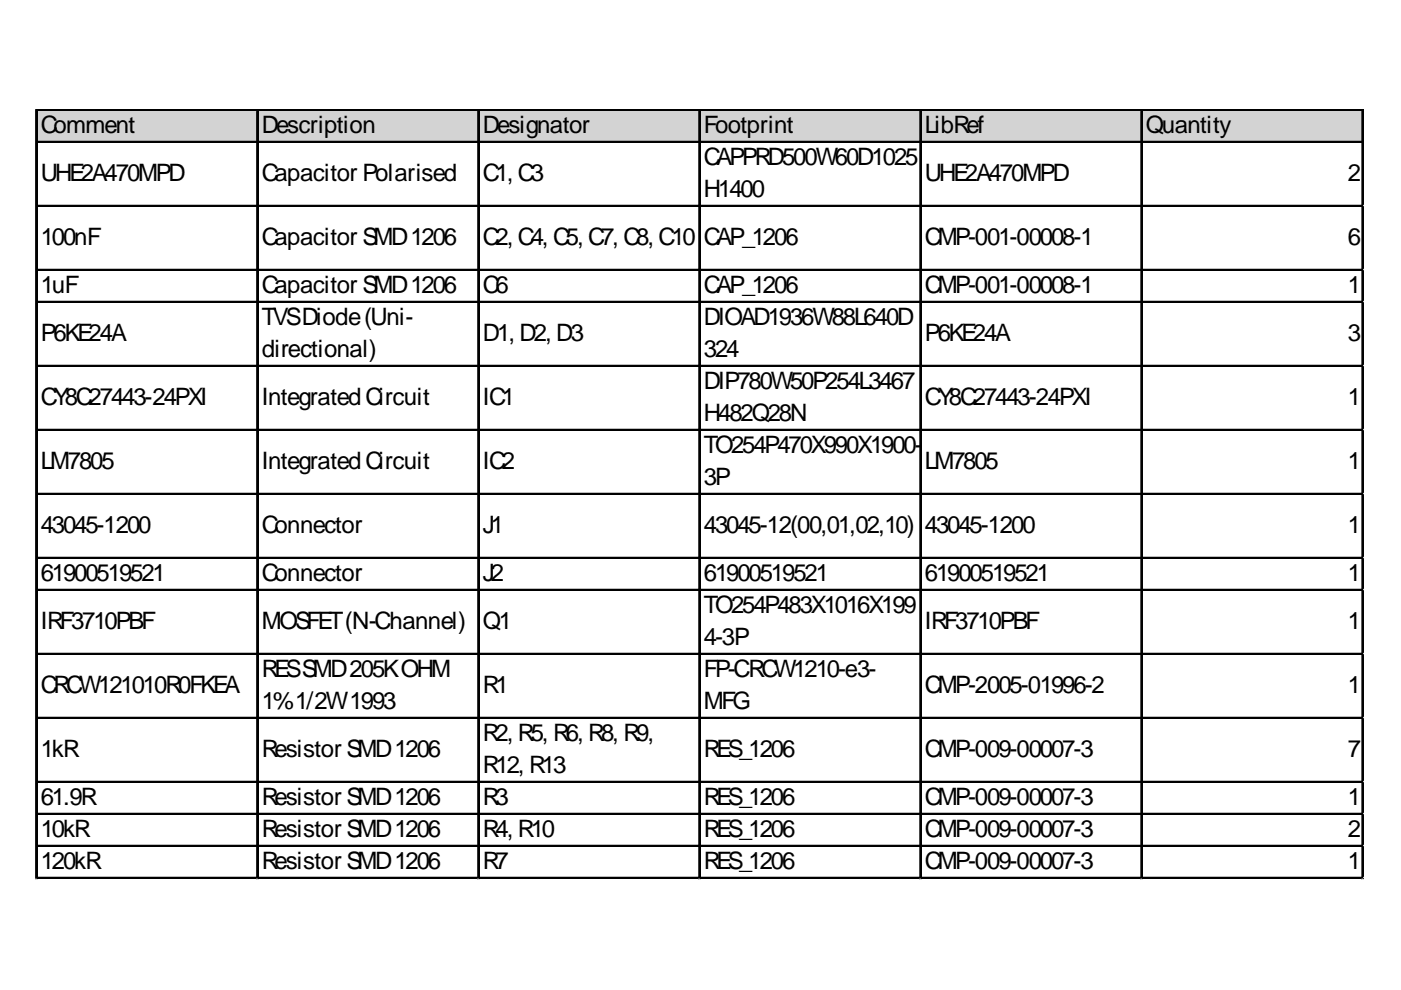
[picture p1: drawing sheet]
<svg xmlns="http://www.w3.org/2000/svg" width="297mm" height="210mm" viewBox="0 0 297 210" stroke-linecap="round" stroke-linejoin="round" font-family="sans-serif">
<defs><g id="words">
<g font-size="5.1">
<text x="8.6" y="28.2">Comment</text>
<text x="55.5" y="28.2">Description</text>
<text x="102.4" y="28.2">Designator</text>
<text x="149.2" y="28.2">Footprint</text>
<text x="196.1" y="28.2">LibRef</text>
<text x="243" y="28.2">Quantity</text>
<text x="149.2" y="35">CAPPRD500W60D1025</text>
<text x="8.6" y="38.3">UHE2A470MPD</text>
<text x="55.5" y="38.3">Capacitor Polarised</text>
<text x="102.4" y="38.3">C1, C3</text>
<text x="149.2" y="41.7">H1400</text>
<text x="196.1" y="38.3">UHE2A470MPD</text>
<text x="285.7" y="38.3">2</text>
<text x="8.6" y="51.9">100nF</text>
<text x="55.5" y="51.9">Capacitor SMD1206</text>
<text x="102.4" y="51.9">C2, C4, C5, C7, C8, C10</text>
<text x="149.2" y="51.9">CAP_1206</text>
<text x="196.1" y="51.9">CMP-001-00008-1</text>
<text x="285.7" y="51.9">6</text>
<text x="8.6" y="62.1">1uF</text>
<text x="55.5" y="62.1">Capacitor SMD1206</text>
<text x="102.4" y="62.1">C6</text>
<text x="149.2" y="62.1">CAP_1206</text>
<text x="196.1" y="62.1">CMP-001-00008-1</text>
<text x="285.7" y="62.1">1</text>
<text x="55.5" y="68.9">TVSDiode(Uni-</text>
<text x="149.2" y="68.9">DIOAD1936W88L640D</text>
<text x="8.6" y="72.3">P6KE24A</text>
<text x="55.5" y="75.7">directional)</text>
<text x="102.4" y="72.3">D1, D2, D3</text>
<text x="149.2" y="75.7">324</text>
<text x="196.1" y="72.3">P6KE24A</text>
<text x="285.7" y="72.3">3</text>
<text x="149.2" y="82.4">DIP780W50P254L3467</text>
<text x="8.6" y="85.8">CY8C27443-24PXI</text>
<text x="55.5" y="85.8">Integrated Circuit</text>
<text x="102.4" y="85.8">IC1</text>
<text x="149.2" y="89.2">H482Q28N</text>
<text x="196.1" y="85.8">CY8C27443-24PXI</text>
<text x="285.7" y="85.8">1</text>
<text x="8.6" y="99.4">LM7805</text>
<text x="55.5" y="99.4">Integrated Circuit</text>
<text x="102.4" y="99.4">IC2</text>
<text x="149.2" y="96">TO254P470X990X1900-</text>
<text x="196.1" y="99.4">LM7805</text>
<text x="285.7" y="99.4">1</text>
<text x="149.2" y="102.8">3P</text>
<text x="8.6" y="113">43045-1200</text>
<text x="55.5" y="113">Connector</text>
<text x="102.4" y="113">J1</text>
<text x="149.2" y="113">43045-12(00,01,02,10)</text>
<text x="196.1" y="113">43045-1200</text>
<text x="285.7" y="113">1</text>
<text x="8.6" y="123.2">61900519521</text>
<text x="55.5" y="123.2">Connector</text>
<text x="102.4" y="123.2">J2</text>
<text x="149.2" y="123.2">61900519521</text>
<text x="196.1" y="123.2">61900519521</text>
<text x="285.7" y="123.2">1</text>
<text x="149.2" y="129.9">TO254P483X1016X199</text>
<text x="8.6" y="133.3">IRF3710PBF</text>
<text x="55.5" y="133.3">MOSFET(N-Channel)</text>
<text x="102.4" y="133.3">Q1</text>
<text x="149.2" y="136.7">4-3P</text>
<text x="196.1" y="133.3">IRF3710PBF</text>
<text x="285.7" y="133.3">1</text>
<text x="55.5" y="143.5">RESSMD205KOHM</text>
<text x="149.2" y="143.5">FP-CRCW1210-e3-</text>
<text x="8.6" y="146.9">CRCW121010R0FKEA</text>
<text x="102.4" y="146.9">R1</text>
<text x="196.1" y="146.9">CMP-2005-01996-2</text>
<text x="285.7" y="146.9">1</text>
<text x="55.5" y="150.3">1%1/2W1993</text>
<text x="149.2" y="150.3">MFG</text>
<text x="8.6" y="160.5">1kR</text>
<text x="55.5" y="160.5">Resistor SMD1206</text>
<text x="102.4" y="157.1">R2, R5, R6, R8, R9,</text>
<text x="149.2" y="160.5">RES_1206</text>
<text x="196.1" y="160.5">CMP-009-00007-3</text>
<text x="285.7" y="160.5">7</text>
<text x="102.4" y="163.9">R12, R13</text>
<text x="8.6" y="170.6">61.9R</text>
<text x="55.5" y="170.6">Resistor SMD1206</text>
<text x="102.4" y="170.6">R3</text>
<text x="149.2" y="170.6">RES_1206</text>
<text x="196.1" y="170.6">CMP-009-00007-3</text>
<text x="285.7" y="170.6">1</text>
<text x="8.6" y="177.4">10kR</text>
<text x="55.5" y="177.4">Resistor SMD1206</text>
<text x="102.4" y="177.4">R4, R10</text>
<text x="149.2" y="177.4">RES_1206</text>
<text x="196.1" y="177.4">CMP-009-00007-3</text>
<text x="285.7" y="177.4">2</text>
<text x="8.6" y="184.2">120kR</text>
<text x="55.5" y="184.2">Resistor SMD1206</text>
<text x="102.4" y="184.2">R7</text>
<text x="149.2" y="184.2">RES_1206</text>
<text x="196.1" y="184.2">CMP-009-00007-3</text>
<text x="285.7" y="184.2">1</text>
</g>
</g></defs>
<path d="M7.9 23.5h281.3v6.9h-281.3z" fill="#d3d3d3"/>
<g fill="none" stroke="#000" stroke-width=".34">
<path d="M7.6 23.2v163.2M7.8 23.2v163.2M8 23.2h281.1M8 23.4h281.1M8 30h281.1M8 30.2h281.1M54.5 23.6v162.8M54.6 23.6v162.8M101.3 23.6v162.8M101.5 23.6v162.8M148.2 23.6v162.8M148.4 23.6v162.8"/>
<path d="M195.1 23.6v162.8M195.2 23.6v162.8M241.9 23.6v162.8M242.1 23.6v162.8M288.8 23.6v162.8M289 23.6v162.8M8 43.6h281.1M8 43.7h281.1M8 57.1h281.1M8 57.3h281.1M8 63.9h281.1M8 64.1h281.1"/>
<path d="M8 77.5h281.1M8 77.7h281.1M8 91.1h281.1M8 91.2h281.1M8 104.6h281.1M8 104.8h281.1M8 118.2h281.1M8 118.4h281.1M8 125h281.1M8 125.2h281.1M8 138.6h281.1M8 138.7h281.1"/>
<path d="M8 152.1h281.1M8 152.3h281.1M8 165.7h281.1M8 165.9h281.1M8 172.5h281.1M8 172.7h281.1M8 179.3h281.1M8 179.4h281.1M8 186.1h281.1M8 186.2h281.1"/>
</g>
<path d="M7.6 186.4h.1" fill="none" stroke="#e0e0e0" stroke-width=".34"/>
<path d="M7.6 186.4h.4z" fill="#e0e0e0"/>
<path d="M54.5 186.4h.1" fill="none" stroke="#e0e0e0" stroke-width=".34"/>
<path d="M54.5 186.4h.3z" fill="#e0e0e0"/>
<path d="M101.3 186.4h.1" fill="none" stroke="#e0e0e0" stroke-width=".34"/>
<path d="M101.3 186.4h.4z" fill="#e0e0e0"/>
<path d="M148.2 186.4h.1" fill="none" stroke="#e0e0e0" stroke-width=".34"/>
<path d="M148.2 186.4h.3z" fill="#e0e0e0"/>
<path d="M195.1 186.4h.1" fill="none" stroke="#e0e0e0" stroke-width=".34"/>
<path d="M195.1 186.4h.3z" fill="#e0e0e0"/>
<path d="M241.9 186.4h.1" fill="none" stroke="#e0e0e0" stroke-width=".34"/>
<path d="M241.9 186.4h.4z" fill="#e0e0e0"/>
<path d="M288.8 186.4h.1" fill="none" stroke="#e0e0e0" stroke-width=".34"/>
<path d="M288.8 186.4h.3z" fill="#e0e0e0"/>
<path d="M289.1 43.6h.1" fill="none" stroke="#e0e0e0" stroke-width=".34"/>
<path d="M289.1 43.6l.1 .3z" fill="#e0e0e0"/>
<path d="M289.1 57.1h.1" fill="none" stroke="#e0e0e0" stroke-width=".34"/>
<path d="M289.1 57.1l.1 .4z" fill="#e0e0e0"/>
<path d="M289.1 63.9h.1" fill="none" stroke="#e0e0e0" stroke-width=".34"/>
<path d="M289.1 63.9l.1 .4z" fill="#e0e0e0"/>
<path d="M289.1 77.5h.1" fill="none" stroke="#e0e0e0" stroke-width=".34"/>
<path d="M289.1 77.5l.1 .3z" fill="#e0e0e0"/>
<path d="M289.1 91.1h.1" fill="none" stroke="#e0e0e0" stroke-width=".34"/>
<path d="M289.1 91.1l.1 .3z" fill="#e0e0e0"/>
<path d="M289.1 104.6h.1" fill="none" stroke="#e0e0e0" stroke-width=".34"/>
<path d="M289.1 104.6l.1 .4z" fill="#e0e0e0"/>
<path d="M289.1 118.2h.1" fill="none" stroke="#e0e0e0" stroke-width=".34"/>
<path d="M289.1 118.2l.1 .4z" fill="#e0e0e0"/>
<path d="M289.1 125h.1" fill="none" stroke="#e0e0e0" stroke-width=".34"/>
<path d="M289.1 125l.1 .3z" fill="#e0e0e0"/>
<path d="M289.1 138.6h.1" fill="none" stroke="#e0e0e0" stroke-width=".34"/>
<path d="M289.1 138.6l.1 .3z" fill="#e0e0e0"/>
<path d="M289.1 152.1h.1" fill="none" stroke="#e0e0e0" stroke-width=".34"/>
<path d="M289.1 152.1l.1 .4z" fill="#e0e0e0"/>
<path d="M289.1 165.7h.1" fill="none" stroke="#e0e0e0" stroke-width=".34"/>
<path d="M289.1 165.7l.1 .3z" fill="#e0e0e0"/>
<path d="M289.1 172.5h.1" fill="none" stroke="#e0e0e0" stroke-width=".34"/>
<path d="M289.1 172.5l.1 .3z" fill="#e0e0e0"/>
<path d="M289.1 179.3h.1" fill="none" stroke="#e0e0e0" stroke-width=".34"/>
<path d="M289.1 179.3l.1 .3z" fill="#e0e0e0"/>
<path d="M289.1 186.1h.1" fill="none" stroke="#e0e0e0" stroke-width=".34"/>
<path d="M289.1 186.1l.1 .3z" fill="#e0e0e0"/>
<use href="#words"/>
</svg>
